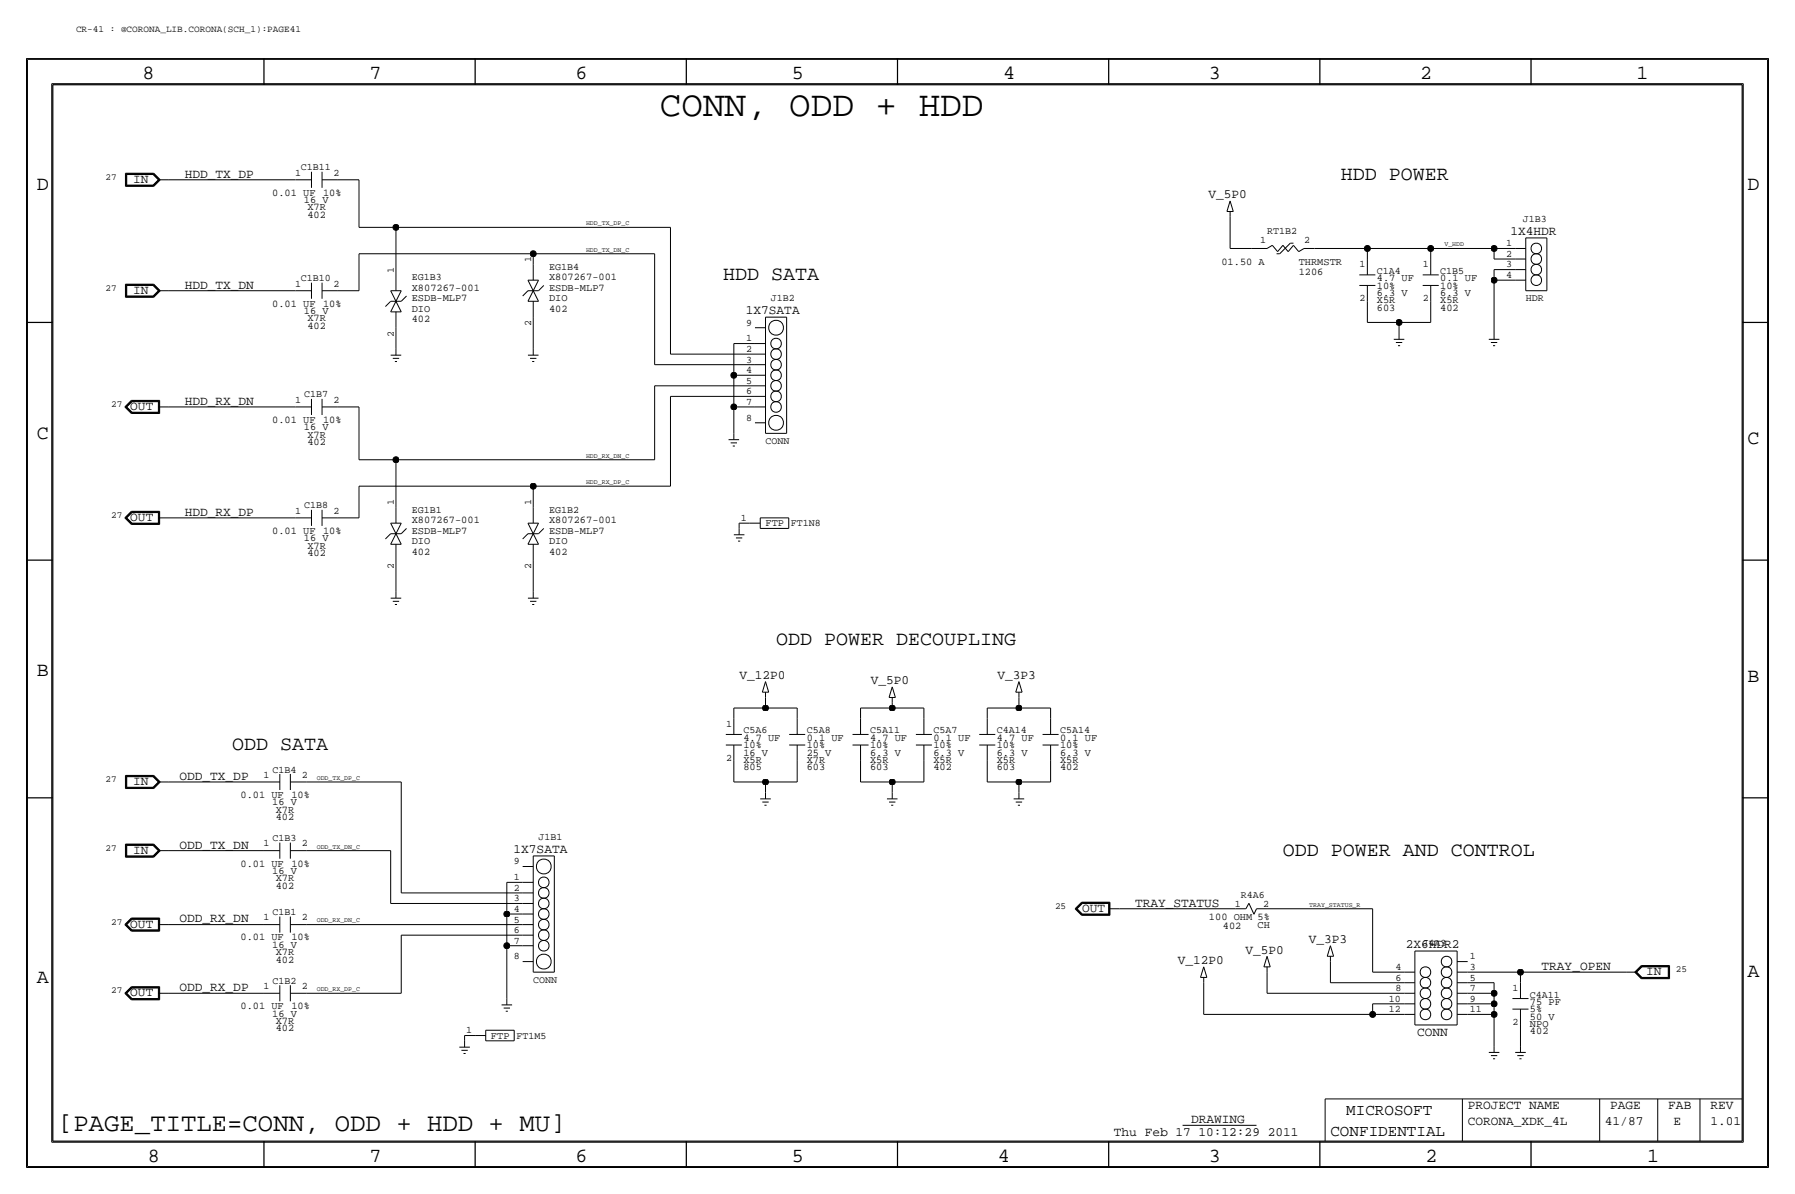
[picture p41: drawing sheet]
<svg xmlns="http://www.w3.org/2000/svg" width="432mm" height="287mm" viewBox="0 0 432 287" stroke-linecap="round" stroke-linejoin="round" font-family="sans-serif">
<defs><g id="words">
<text font-size="8.6" x="158.7" y="28">CONN, ODD + HDD</text>
<text font-size="6.2" x="14" y="271.8">[PAGE_TITLE=CONN, ODD + HDD + MU]</text>
<g font-size="4.8">
<text x="34.3" y="19.1">8</text>
<text x="88.9" y="19.1">7</text>
<text x="138.4" y="19.1">6</text>
<text x="190.5" y="19.1">5</text>
<text x="241.3" y="19.1">4</text>
<text x="290.8" y="19.1">3</text>
<text x="341.6" y="19.1">2</text>
<text x="393.7" y="19.1">1</text>
<text x="8.9" y="45.8">D</text>
<text x="322.6" y="43.2">HDD POWER</text>
<text x="420.4" y="45.8">D</text>
<text x="174" y="67.4">HDD SATA</text>
<text x="8.9" y="105.5">C</text>
<text x="420.4" y="106.7">C</text>
<text x="186.7" y="155">ODD POWER DECOUPLING</text>
<text x="8.9" y="162.6">B</text>
<text x="420.4" y="163.9">B</text>
<text x="55.9" y="180.4">ODD SATA</text>
<text x="308.6" y="205.8">ODD POWER AND CONTROL</text>
<text x="8.9" y="236.3">A</text>
<text x="420.4" y="235">A</text>
<text x="35.5" y="279.4">8</text>
<text x="88.9" y="279.4">7</text>
<text x="138.4" y="279.4">6</text>
<text x="190.5" y="279.4">5</text>
<text x="240" y="279.4">4</text>
<text x="290.8" y="279.4">3</text>
<text x="342.9" y="279.4">2</text>
<text x="396.2" y="279.4">1</text>
</g>
<g font-size="3.8">
<text x="323.9" y="268">MICROSOFT</text>
<text x="320" y="273.1">CONFIDENTIAL</text>
</g>
<g font-size="3.1">
<text x="32" y="44">IN</text>
<text x="44.4" y="42.7">HDD_TX_DP</text>
<text x="290.7" y="47.7">V_5P0</text>
<text x="363.3" y="56.4">1X4HDR</text>
<text x="32" y="70.7">IN</text>
<text x="44.4" y="69.4">HDD_TX_DN</text>
<text x="179.4" y="75.5">1X7SATA</text>
<text x="31.3" y="98.6">OUT</text>
<text x="44.4" y="97.3">HDD_RX_DN</text>
<text x="31.3" y="125.3">OUT</text>
<text x="44.4" y="124">HDD_RX_DP</text>
<text x="177.9" y="163.2">V_12P0</text>
<text x="209.4" y="164.5">V_5P0</text>
<text x="239.9" y="163.2">V_3P3</text>
<text x="32" y="188.8">IN</text>
<text x="43.2" y="187.5">ODD_TX_DP</text>
<text x="32" y="205.3">IN</text>
<text x="43.2" y="204">ODD_TX_DN</text>
<text x="123.5" y="205">1X7SATA</text>
<text x="43.2" y="221.8">ODD_RX_DN</text>
<text x="260.3" y="219.3">OUT</text>
<text x="273" y="218">TRAY_STATUS</text>
<text x="31.3" y="223.1">OUT</text>
<text x="314.9" y="226.7">V_3P3</text>
<text x="338.2" y="227.9">2X6HDR2</text>
<text x="283.3" y="231.8">V_12P0</text>
<text x="299.6" y="229.3">V_5P0</text>
<text x="370.8" y="233.2">TRAY_OPEN</text>
<text x="31.3" y="239.6">OUT</text>
<text x="43.2" y="238.3">ODD_RX_DP</text>
<text x="396" y="234.5">IN</text>
<text x="340.9" y="249">CONN</text>
<text x="353.1" y="266.8">PROJECT NAME</text>
<text x="387.3" y="266.8">PAGE</text>
<text x="401.3" y="266.8">FAB</text>
<text x="411.5" y="266.8">REV</text>
<text x="268" y="273.1">Thu Feb 17 10:12:29 2011</text>
<text x="286.5" y="270.1">DRAWING</text>
<text x="353.1" y="270.6">CORONA_XDK_4L</text>
<text x="386.1" y="270.6">41/87</text>
<text x="402.6" y="270.6">E</text>
<text x="411.5" y="270.6">1.01</text>
</g>
<g font-size="2.5">
<text x="65.5" y="47">0.01 UF</text>
<text x="77.7" y="47">10%</text>
<text x="73.1" y="48.8">16 V</text>
<text x="74" y="50.6">X7R</text>
<text x="74" y="52.4">402</text>
<text x="293.8" y="63.8">01.50 A</text>
<text x="312.4" y="63.8">THRMSTR</text>
<text x="99.1" y="69.9">X807267-001</text>
<text x="132.1" y="67.4">X807267-001</text>
<text x="132.1" y="69.9">ESDB-MLP7</text>
<text x="312.4" y="66.1">1206</text>
<text x="331.2" y="71.2">6.3 V</text>
<text x="331.2" y="67.6">4.7 UF</text>
<text x="331.2" y="69.4">10%</text>
<text x="346.5" y="69.4">10%</text>
<text x="346.5" y="71.2">6.3 V</text>
<text x="346.5" y="67.6">0.1 UF</text>
<text x="65.5" y="73.7">0.01 UF</text>
<text x="73.1" y="75.5">16 V</text>
<text x="74" y="77.3">X7R</text>
<text x="77.7" y="73.7">10%</text>
<text x="99.1" y="72.4">ESDB-MLP7</text>
<text x="99.1" y="77.5">402</text>
<text x="99.1" y="75">DIO</text>
<text x="132.1" y="72.4">DIO</text>
<text x="132.1" y="75">402</text>
<text x="331.2" y="72.9">X5R</text>
<text x="331.2" y="74.7">603</text>
<text x="346.5" y="72.9">X5R</text>
<text x="346.5" y="74.7">402</text>
<text x="74" y="79">402</text>
<text x="65.5" y="101.7">0.01 UF</text>
<text x="77.7" y="101.7">10%</text>
<text x="73.1" y="103.4">16 V</text>
<text x="74" y="105.2">X7R</text>
<text x="74" y="107">402</text>
<text x="99.1" y="125.8">X807267-001</text>
<text x="132.1" y="125.8">X807267-001</text>
<text x="65.5" y="128.3">0.01 UF</text>
<text x="73.1" y="130.1">16 V</text>
<text x="74" y="131.9">X7R</text>
<text x="77.7" y="128.3">10%</text>
<text x="99.1" y="130.9">DIO</text>
<text x="99.1" y="128.3">ESDB-MLP7</text>
<text x="132.1" y="130.9">DIO</text>
<text x="132.1" y="128.3">ESDB-MLP7</text>
<text x="184.1" y="126.5">FTP</text>
<text x="74" y="133.7">402</text>
<text x="99.1" y="133.4">402</text>
<text x="132.1" y="133.4">402</text>
<text x="178.8" y="178.1">4.7 UF</text>
<text x="178.8" y="179.9">10%</text>
<text x="194.1" y="178.1">0.1 UF</text>
<text x="194.1" y="179.9">10%</text>
<text x="209.3" y="178.1">4.7 UF</text>
<text x="209.3" y="179.9">10%</text>
<text x="224.5" y="179.9">10%</text>
<text x="224.5" y="178.1">0.1 UF</text>
<text x="239.8" y="179.9">10%</text>
<text x="239.8" y="178.1">4.7 UF</text>
<text x="255" y="179.9">10%</text>
<text x="255" y="178.1">0.1 UF</text>
<text x="178.8" y="183.4">X5R</text>
<text x="178.8" y="181.7">16 V</text>
<text x="178.8" y="185.2">805</text>
<text x="194.1" y="185.2">603</text>
<text x="194.1" y="181.7">25 V</text>
<text x="194.1" y="183.4">X7R</text>
<text x="209.3" y="183.4">X5R</text>
<text x="209.3" y="185.2">603</text>
<text x="209.3" y="181.7">6.3 V</text>
<text x="224.5" y="185.2">402</text>
<text x="224.5" y="183.4">X5R</text>
<text x="224.5" y="181.7">6.3 V</text>
<text x="239.8" y="183.4">X5R</text>
<text x="239.8" y="181.7">6.3 V</text>
<text x="239.8" y="185.2">603</text>
<text x="255" y="181.7">6.3 V</text>
<text x="255" y="185.2">402</text>
<text x="255" y="183.4">X5R</text>
<text x="57.9" y="191.8">0.01 UF</text>
<text x="70.1" y="191.8">10%</text>
<text x="65.5" y="193.6">16 V</text>
<text x="66.3" y="195.4">X7R</text>
<text x="66.3" y="197.2">402</text>
<text x="57.9" y="208.3">0.01 UF</text>
<text x="70.1" y="208.3">10%</text>
<text x="65.5" y="210.1">16 V</text>
<text x="66.3" y="211.9">X7R</text>
<text x="66.3" y="213.7">402</text>
<text x="290.8" y="221.3">100 OHM 5%</text>
<text x="57.9" y="226.1">0.01 UF</text>
<text x="65.5" y="227.9">16 V</text>
<text x="70.1" y="226.1">10%</text>
<text x="294.2" y="223.3">402</text>
<text x="302.5" y="223.2">CH</text>
<text x="66.3" y="229.7">X7R</text>
<text x="66.3" y="231.4">402</text>
<text x="57.9" y="242.6">0.01 UF</text>
<text x="65.5" y="244.4">16 V</text>
<text x="70.1" y="242.6">10%</text>
<text x="368" y="245.2">50 V</text>
<text x="368" y="241.6">75 PF</text>
<text x="368" y="243.4">5%</text>
<text x="66.3" y="248">402</text>
<text x="66.3" y="246.2">X7R</text>
<text x="118.1" y="249.7">FTP</text>
<text x="368" y="246.9">NPO</text>
<text x="368" y="248.7">402</text>
</g>
<g font-size="2.4">
<text x="72.4" y="41">C1B11</text>
<text x="71" y="42.2">1</text>
<text x="80.3" y="42.2">2</text>
<text x="366.3" y="53.4">J1B3</text>
<text x="303.2" y="58.5">1</text>
<text x="304.8" y="56.2">RT1B2</text>
<text x="313.7" y="58.5">2</text>
<text x="362.4" y="59.2">1</text>
<text x="94.7" y="65.6" transform="rotate(-90 94.7 65.6)">1</text>
<text x="127.8" y="63" transform="rotate(-90 127.8 63)">1</text>
<text x="132.1" y="64.8">EG1B4</text>
<text x="327.1" y="64.3">1</text>
<text x="331.2" y="65.8">C1A4</text>
<text x="342.3" y="64.3">1</text>
<text x="346.5" y="65.8">C1B5</text>
<text x="362.4" y="64.3">3</text>
<text x="362.4" y="61.8">2</text>
<text x="71" y="68.9">1</text>
<text x="72.4" y="67.6">C1B10</text>
<text x="80.3" y="68.9">2</text>
<text x="99.1" y="67.4">EG1B3</text>
<text x="362.4" y="66.9">4</text>
<text x="185.4" y="72.4">J1B2</text>
<text x="327.1" y="72.4">2</text>
<text x="342.3" y="72.4">2</text>
<text x="367" y="72.4">HDR</text>
<text x="94.7" y="80.9" transform="rotate(-90 94.7 80.9)">2</text>
<text x="127.8" y="78.4" transform="rotate(-90 127.8 78.4)">2</text>
<text x="179.5" y="78.3">9</text>
<text x="179.5" y="82.1">1</text>
<text x="179.5" y="89.7">4</text>
<text x="179.5" y="87.2">3</text>
<text x="179.5" y="84.6">2</text>
<text x="73.2" y="95.6">C1B7</text>
<text x="179.5" y="94.8">6</text>
<text x="179.5" y="92.3">5</text>
<text x="71" y="96.8">1</text>
<text x="80.3" y="96.8">2</text>
<text x="179.5" y="101.1">8</text>
<text x="179.5" y="97.3">7</text>
<text x="184.1" y="106.7">CONN</text>
<text x="71" y="123.5">1</text>
<text x="73.2" y="122.2">C1B8</text>
<text x="80.3" y="123.5">2</text>
<text x="94.7" y="121.5" transform="rotate(-90 94.7 121.5)">1</text>
<text x="99.1" y="123.2">EG1B1</text>
<text x="127.8" y="121.5" transform="rotate(-90 127.8 121.5)">1</text>
<text x="132.1" y="123.2">EG1B2</text>
<text x="178.2" y="125.3">1</text>
<text x="190.2" y="126.5">FT1N8</text>
<text x="94.7" y="136.8" transform="rotate(-90 94.7 136.8)">2</text>
<text x="127.8" y="136.8" transform="rotate(-90 127.8 136.8)">2</text>
<text x="174.7" y="174.8">1</text>
<text x="178.8" y="176.3">C5A6</text>
<text x="194.1" y="176.3">C5A8</text>
<text x="209.3" y="176.3">C5A11</text>
<text x="224.5" y="176.3">C5A7</text>
<text x="239.8" y="176.3">C4A14</text>
<text x="255" y="176.3">C5A14</text>
<text x="65.6" y="185.7">C1B4</text>
<text x="174.7" y="182.9">2</text>
<text x="63.4" y="187">1</text>
<text x="72.6" y="187">2</text>
<text x="63.4" y="203.5">1</text>
<text x="65.6" y="202.2">C1B3</text>
<text x="72.6" y="203.5">2</text>
<text x="129.5" y="202">J1B1</text>
<text x="123.6" y="207.8">9</text>
<text x="123.6" y="214.2">2</text>
<text x="123.6" y="211.6">1</text>
<text x="298.5" y="216">R4A6</text>
<text x="63.4" y="221.3">1</text>
<text x="65.6" y="220">C1B1</text>
<text x="72.6" y="221.3">2</text>
<text x="123.6" y="221.8">5</text>
<text x="123.6" y="219.3">4</text>
<text x="123.6" y="216.7">3</text>
<text x="297" y="218">1</text>
<text x="303.8" y="218">2</text>
<text x="123.6" y="226.9">7</text>
<text x="123.6" y="224.3">6</text>
<text x="342.2" y="227.4">J4A3</text>
<text x="123.6" y="230.7">8</text>
<text x="335.7" y="233.2">4</text>
<text x="353.6" y="233.2">3</text>
<text x="353.6" y="230.7">1</text>
<text x="63.4" y="237.8">1</text>
<text x="65.6" y="236.5">C1B2</text>
<text x="72.6" y="237.8">2</text>
<text x="128.3" y="236.3">CONN</text>
<text x="335.7" y="238.3">8</text>
<text x="335.7" y="235.8">6</text>
<text x="353.6" y="238.3">7</text>
<text x="353.6" y="235.8">5</text>
<text x="363.9" y="238.3">1</text>
<text x="368" y="239.8">C4A11</text>
<text x="334.1" y="243.4">12</text>
<text x="334.1" y="240.8">10</text>
<text x="353.6" y="240.8">9</text>
<text x="353.6" y="243.4">11</text>
<text x="112.2" y="248.5">1</text>
<text x="124.2" y="249.7">FT1M5</text>
<text x="363.9" y="246.4">2</text>
</g>
<g font-size="2.3">
<text x="18.3" y="7.7">CR-41 : @CORONA_LIB.CORONA(SCH_1):PAGE41</text>
<text x="25.3" y="43.2">27</text>
<text x="25.3" y="69.9">27</text>
<text x="26.7" y="97.8">27</text>
<text x="26.7" y="124.5">27</text>
<text x="25.3" y="188">27</text>
<text x="25.3" y="204.5">27</text>
<text x="253.8" y="218.5">25</text>
<text x="26.7" y="222.3">27</text>
<text x="403.1" y="233.7">25</text>
<text x="26.7" y="238.8">27</text>
</g>
<g font-size="1.6">
<text x="141" y="54.2">HDD_TX_DP_C</text>
<text x="347.5" y="59.2">V_HDD</text>
<text x="141" y="60.5">HDD_TX_DN_C</text>
<text x="141" y="110">HDD_RX_DN_C</text>
<text x="141" y="116.4">HDD_RX_DP_C</text>
<text x="76.2" y="187.5">ODD_TX_DP_C</text>
<text x="76.2" y="204">ODD_TX_DN_C</text>
<text x="76.2" y="221.8">ODD_RX_DN_C</text>
<text x="315" y="218">TRAY_STATUS_R</text>
<text x="76.2" y="238.3">ODD_RX_DP_C</text>
</g>
</g></defs>
<!-- layer: Nets -->
<g fill="none" stroke="#000" stroke-width=".24">
<path d="M40.6 43.2h30.5zM81.3 43.2h5.1zM86.4 54.7h8.9zM86.4 43.2v11.5zM95.2 54.7h66.1zM95.2 54.7v11.4zM161.3 54.7v30.4zM295.9 52.1v7.6zM295.9 59.7h5.1zM316.2 59.7h12.7zM328.9 59.7h15.3zM328.9 59.7v2.6z"/>
<path d="M344.2 59.7v2.6zM344.2 59.7h15.2zM359.4 59.7h5.1zM359.4 59.7v2.6zM40.6 69.9h30.5zM81.3 69.9h5.1zM86.4 61v8.9zM86.4 61h41.9zM95.2 78.8v5.1zM128.3 61h29.2zM128.3 76.3v7.6zM128.3 61v2.6z"/>
<path d="M157.5 61v26.7zM328.9 77.5h7.7zM328.9 72.4v5.1zM336.5 77.5h7.7zM336.5 77.5v2.6zM344.2 72.4v5.1zM359.4 67.4h5.1zM359.4 62.3h5.1zM359.4 67.4v12.7zM359.4 64.8v2.6zM359.4 64.8h5.1zM40.6 97.8h30.5z"/>
<path d="M81.3 97.8h5.1zM86.4 97.8v12.7zM157.5 87.7h24.1zM157.5 92.8v17.7zM157.5 92.8h24.1zM161.3 85.1h20.3zM161.3 95.3v21.6zM161.3 95.3h20.3zM176.5 97.8v6.4zM176.5 90.2v7.6zM176.5 97.8h5.1zM176.5 82.6v7.6z"/>
<path d="M176.5 90.2h5.1zM176.5 82.6h5.1zM86.4 116.9v7.6zM86.4 116.9h41.9zM86.4 110.5h8.9zM95.2 110.5v11.5zM95.2 110.5h62.3zM128.3 116.9h33zM128.3 116.9v5.1zM40.6 124.5h30.5zM81.3 124.5h5.1zM95.2 134.7v7.6z"/>
<path d="M128.3 134.7v7.6zM177.8 125.8h2.5zM177.8 125.8v1.3zM176.5 170.2h7.6zM176.5 170.2v2.6zM184.1 170.2h7.7zM184.1 167.7v2.5zM191.8 170.2v2.6zM207 170.2v2.6zM207 170.2h7.6zM214.6 170.2h7.6zM214.6 169v1.2z"/>
<path d="M222.2 170.2v2.6zM237.5 170.2h7.6zM237.5 170.2v2.6zM245.1 167.7v2.5zM245.1 170.2h7.6zM252.7 170.2v2.6zM40.6 188h22.9zM73.7 188h22.8zM96.5 188v26.7zM176.5 188h7.6zM176.5 182.9v5.1zM184.1 188h7.7z"/>
<path d="M184.1 188v2.6zM191.8 182.9v5.1zM207 182.9v5.1zM207 188h7.6zM214.6 188h7.6zM214.6 188v2.6zM222.2 182.9v5.1zM237.5 188h7.6zM237.5 182.9v5.1zM245.1 188v2.6zM245.1 188h7.6zM252.7 182.9v5.1z"/>
<path d="M40.6 204.5h22.9zM73.7 204.5h20.3zM94 204.5v12.7zM94 217.2h31.7zM96.5 214.7h29.2zM121.9 219.8v7.6zM121.9 212.1v7.7zM121.9 219.8h3.8zM121.9 212.1h3.8zM269.2 218.5h28zM304.8 218.5h25.4zM330.2 218.5v15.2z"/>
<path d="M40.6 222.3h22.9zM40.6 238.8h22.9zM73.7 222.3h52zM73.7 238.8h22.8zM96.5 224.8h29.2zM96.5 224.8v14zM121.9 227.4v12.7zM121.9 227.4h3.8zM289.6 236.3v7.6zM304.8 238.8h33zM304.8 233.7v5.1zM320 236.3h17.8z"/>
<path d="M320 231.2v5.1zM330.2 233.7h7.6zM353.1 238.8h6.3zM353.1 236.3h6.3zM353.1 233.7h12.7zM359.4 238.8v2.6zM359.4 236.3v2.5zM365.8 233.7v2.6zM365.8 233.7h25.4zM111.8 249v1.2zM111.8 249h2.5zM289.6 243.9h40.6z"/>
<path d="M330.2 243.9h7.6zM330.2 241.4v2.5zM330.2 241.4h7.6zM353.1 243.9h6.3zM353.1 241.4h6.3zM359.4 241.4v2.5zM359.4 243.9v7.6zM365.8 246.4v5.1z"/>
</g>
<g fill="#000" stroke="#000" stroke-width=".24">
<circle cx="95.2" cy="54.7" r=".72"/>
<circle cx="328.9" cy="59.7" r=".72"/>
<circle cx="344.2" cy="59.7" r=".72"/>
<circle cx="359.4" cy="59.7" r=".72"/>
<circle cx="128.3" cy="61" r=".72"/>
<circle cx="336.6" cy="77.5" r=".72"/>
<circle cx="359.4" cy="67.4" r=".72"/>
<circle cx="176.5" cy="90.2" r=".72"/>
<circle cx="176.5" cy="97.8" r=".72"/>
<circle cx="95.2" cy="110.5" r=".72"/>
<circle cx="128.3" cy="116.9" r=".72"/>
<circle cx="184.2" cy="170.2" r=".72"/>
<circle cx="214.6" cy="170.2" r=".72"/>
<circle cx="245.1" cy="170.2" r=".72"/>
<circle cx="184.2" cy="188" r=".72"/>
<circle cx="214.6" cy="188" r=".72"/>
<circle cx="245.1" cy="188" r=".72"/>
<circle cx="121.9" cy="219.8" r=".72"/>
<circle cx="121.9" cy="227.4" r=".72"/>
<circle cx="359.4" cy="238.8" r=".72"/>
<circle cx="365.8" cy="233.7" r=".72"/>
<circle cx="330.2" cy="243.9" r=".72"/>
<circle cx="359.4" cy="241.4" r=".72"/>
<circle cx="359.4" cy="243.9" r=".72"/>
</g>
<!-- layer: Components -->
<g fill="none" stroke="#000" stroke-width=".24">
<path d="M30.2 41.7v3.1zM30.2 44.8h6.8zM30.2 41.7h6.8zM30.3 41.8h6.6zM30.3 41.8v2.9zM30.3 44.7h6.6zM30.4 41.9v2.7zM30.4 44.6h6.5zM30.4 41.9h6.5zM30.5 42h6.3zM30.5 42v2.5zM30.5 44.5h6.3z"/>
<path d="M36.8 44.5l1.3-1.3zM36.8 42l1.3 1.2zM36.9 44.6l1.4-1.4zM36.9 41.9l1.4 1.3zM36.9 41.8l1.5 1.4zM36.9 44.7l1.5-1.5zM37 44.8l1.6-1.6zM37 41.7l1.6 1.5zM38.1 43.2h2.5zM71.1 43.2h3.8zM74.9 41.3v3.9zM77.5 43.2h3.8z"/>
<path d="M77.5 41.3v3.9zM295.1 50.9h1.6zM295.9 50.9v1.2zM295.9 48.3l.8 2.6zM295.9 48.3l-.8 2.6zM301 59.7h3.8zM304.8 59.7l1.3-.7zM306.1 59l1.2 1.5zM308.6 59l1.3 1.5zM308.6 59l-1.3 1.5zM310.4 58.5h.7zM311.1 59l1.3 1.5z"/>
<path d="M311.2 59l-1.3 1.5zM313.7 59.7h2.5zM364.5 59.7h2.5zM367 57.2h5.1zM367 57.2v12.7zM372.1 57.2v12.7zM30.2 68.3v3.2zM30.2 71.5h6.8zM30.2 68.3h6.8zM30.3 68.4h6.6zM30.3 68.4v3zM30.3 71.4h6.6z"/>
<path d="M30.4 68.5v2.8zM30.4 71.3h6.5zM30.4 68.5h6.5zM30.5 68.6h6.3zM30.5 68.6v2.6zM30.5 71.2h6.3zM36.8 68.6l1.3 1.3zM36.9 71.3l1.4-1.4zM36.9 68.5l1.4 1.4zM36.9 68.4l1.5 1.5zM36.9 71.4l1.5-1.5zM37 71.5l1.6-1.6z"/>
<path d="M37 68.3l1.6 1.6zM38.1 69.9l-1.3 1.3zM38.1 69.9h2.5zM71.1 69.9h3.8zM74.9 68v3.8zM77.5 69.9h3.8zM77.5 68v3.8zM94 72.4h2.5zM94 72.4l-1.3 1.3zM94 75h2.5zM94 69.9l2.5 5.1zM94 69.9h2.5z"/>
<path d="M95.2 75v3.8zM95.2 66.1v3.8zM96.5 69.9l-2.5 5.1zM96.5 72.4l1.3-1.2zM127 67.4h2.5zM127 69.9h2.5zM127 69.9l-1.3 1.3zM127 72.4h2.5zM127 67.4l2.5 5zM128.3 72.4v3.9zM128.3 63.6v3.8zM129.5 69.9l1.3-1.3z"/>
<path d="M129.5 67.4l-2.5 5zM181.6 78.8h2.5zM184.1 76.3h5.1zM184.1 76.3v27.9zM189.2 76.3v27.9zM307.1 61h.7zM307.8 61l2.6-2.5zM312.4 60.5l1.3-.8zM327 66.1h3.9zM327 68.6h3.9zM328.9 68.6v3.8zM328.9 62.3v3.8z"/>
<path d="M342.2 66.1h3.9zM342.2 68.6h3.9zM344.2 68.6v3.8zM344.2 62.3v3.8zM364.5 64.8h2.5zM364.5 67.4h2.5zM364.5 62.3h2.5zM367 69.9h5.1zM30 97.8l1.6 1.6zM30 97.8l1.6-1.5zM30.2 97.8l1.4 1.5zM30.3 97.8l1.4-1.3z"/>
<path d="M30.3 97.8l1.4 1.4zM30.5 97.8l1.2-1.2zM30.5 97.8l1.2 1.3zM31.6 96.3h6.8zM31.6 99.4h6.8zM31.6 96.4l-1.4 1.4zM31.6 99.3h6.7zM31.6 96.4h6.7zM31.7 99.2h6.5zM31.7 96.5h6.5zM31.7 99.1h6.4zM31.7 96.6h6.4z"/>
<path d="M38.1 97.8h2.5zM38.1 96.6v2.5zM38.2 96.5v2.7zM38.3 96.4v2.9zM38.4 96.3v3.1zM71.1 97.8h3.8zM74.9 95.9v3.9zM77.5 97.8h3.8zM77.5 95.9v3.9zM94 85.4h2.5zM94.5 86.2h1.5zM95 86.9h.5z"/>
<path d="M95.2 83.9v1.5zM127 85.4h2.5zM127.5 86.2h1.5zM128 86.9h.5zM128.3 83.9v1.5zM181.6 95.3h2.5zM181.6 97.8h2.5zM181.6 87.7h2.5zM181.6 90.2h2.5zM181.6 92.8h2.5zM181.6 85.1h2.5zM181.6 82.6h2.5z"/>
<path d="M335.3 81.6h2.5zM335.8 82.3h1.5zM336.3 83.1h.5zM336.5 80.1v1.5zM358.1 81.6h2.6zM358.6 82.3h1.6zM359.2 83.1h.5zM359.4 80.1v1.5zM175.3 105.7h2.5zM175.8 106.5h1.5zM176.3 107.2h.5zM176.5 104.2v1.5z"/>
<path d="M181.6 101.7h2.5zM184.1 104.2h5.1zM30 124.5l1.6 1.6zM30 124.5l1.6-1.6zM30.2 124.5l1.4 1.5zM30.3 124.5l1.4-1.4zM30.3 124.5l1.4 1.4zM30.5 124.5l1.2-1.3zM30.5 124.5l1.2 1.3zM31.6 122.9h6.8zM31.6 126.1h6.8zM31.6 123l-1.4 1.5z"/>
<path d="M31.6 126h6.7zM31.6 123h6.7zM31.7 125.9h6.5zM31.7 123.1h6.5zM31.7 125.8h6.4zM31.7 123.2h6.4zM38.1 124.5h2.5zM38.1 123.2v2.6zM38.2 123.1v2.8zM38.3 123v3zM38.4 122.9v3.2zM71.1 124.5h3.8z"/>
<path d="M74.9 122.6v3.8zM77.5 124.5h3.8zM77.5 122.6v3.8zM94 128.3h2.5zM94 128.3l-1.3 1.3zM94 130.9h2.5zM94 125.8l2.5 5.1zM94 125.8h2.5zM95.2 130.9v3.8zM95.2 122v3.8zM96.5 125.8l-2.5 5.1zM96.5 128.3l1.3-1.2z"/>
<path d="M127 125.8h2.5zM127 128.3h2.5zM127 128.3l-1.3 1.3zM127 130.9h2.5zM127 125.8l2.5 5.1zM128.3 130.9v3.8zM128.3 122v3.8zM129.5 128.3l1.3-1.2zM129.5 125.8l-2.5 5.1zM176.5 128.6h2.6zM177 129.3h1.6zM177.5 130.1h.6z"/>
<path d="M177.8 127.1v1.5zM180.3 125.8h2.6zM182.9 127.1h6.8zM182.9 124.5v2.6zM182.9 124.5h6.8zM189.7 124.5v2.6zM94 143.8h2.5zM94.5 144.6h1.5zM95 145.3h.5zM95.2 142.3v1.5zM127 143.8h2.5zM127.5 144.6h1.5z"/>
<path d="M128 145.3h.5zM128.3 142.3v1.5zM174.6 176.6h3.9zM174.6 179.1h3.9zM176.5 179.1v3.8zM176.5 172.8v3.8zM183.4 166.4h1.5zM184.1 163.9l-.7 2.5zM184.1 166.4v1.3zM184.1 163.9l.8 2.5zM189.8 176.6h3.9zM189.8 179.1h3.9z"/>
<path d="M191.8 179.1v3.8zM191.8 172.8v3.8zM205.1 176.6h3.8zM205.1 179.1h3.8zM207 179.1v3.8zM207 172.8v3.8zM213.9 167.7h1.5zM214.6 165.2l-.7 2.5zM214.6 167.7v1.3zM214.6 165.2l.8 2.5zM220.3 176.6h3.9zM220.3 179.1h3.9z"/>
<path d="M222.2 179.1v3.8zM222.2 172.8v3.8zM235.6 176.6h3.8zM235.6 179.1h3.8zM237.5 179.1v3.8zM237.5 172.8v3.8zM244.3 166.4h1.6zM245.1 166.4v1.3zM245.1 163.9l.8 2.5zM245.1 163.9l-.8 2.5zM250.8 176.6h3.9zM250.8 179.1h3.9z"/>
<path d="M252.7 179.1v3.8zM252.7 172.8v3.8zM30.2 186.4v3.2zM30.2 189.6h6.8zM30.2 186.4h6.8zM30.3 186.5h6.6zM30.3 186.5v3zM30.3 189.5h6.6zM30.4 186.6v2.8zM30.4 189.4h6.5zM30.4 186.6h6.5zM30.5 186.7h6.3z"/>
<path d="M30.5 186.7v2.6zM30.5 189.3h6.3zM36.8 186.7l1.3 1.3zM36.9 189.4l1.4-1.4zM36.9 186.6l1.4 1.4zM36.9 186.5l1.5 1.5zM36.9 189.5l1.5-1.5zM37 186.4l1.6 1.6zM38.1 188l-1.3 1.3zM38.1 188h2.5zM38.6 188l-1.6 1.6zM63.5 188h3.8z"/>
<path d="M67.3 186.1v3.8zM69.8 188h3.9zM69.8 186.1v3.8zM182.9 192.1h2.5zM183.4 192.8h1.5zM183.9 193.6h.5zM184.1 190.6v1.5zM213.4 192.1h2.5zM213.9 192.8h1.5zM214.4 193.6h.5zM214.6 190.6v1.5zM243.8 192.1h2.6z"/>
<path d="M244.3 192.8h1.6zM244.9 193.6h.5zM245.1 190.6v1.5zM30.2 202.9v3.2zM30.2 206.1h6.8zM30.2 202.9h6.8zM30.3 203h6.6zM30.3 203v3zM30.3 206h6.6zM30.4 203.1v2.8zM30.4 205.9h6.5zM30.4 203.1h6.5z"/>
<path d="M30.5 203.3h6.3zM30.5 203.3v2.5zM30.5 205.8h6.3zM36.8 203.3l1.3 1.2zM36.9 205.9l1.4-1.4zM36.9 203.1l1.4 1.4zM36.9 203l1.5 1.5zM36.9 206l1.5-1.5zM37 202.9l1.6 1.6zM38.1 204.5l-1.3 1.3zM38.1 204.5h2.5zM38.6 204.5l-1.6 1.6z"/>
<path d="M63.5 204.5h3.8zM67.3 202.6v3.9zM69.8 204.5h3.9zM69.8 202.6v3.9zM125.7 208.3h2.6zM125.7 217.2h2.6zM125.7 219.8h2.6zM125.7 214.7h2.6zM125.7 212.1h2.6zM128.3 205.8h5.1zM128.3 205.8v27.9zM133.3 205.8v27.9z"/>
<path d="M258.6 218.5l1.6 1.6zM258.6 218.5l1.6-1.6zM258.8 218.5l1.4 1.5zM258.8 218.5l1.4-1.5zM258.9 218.5l1.4-1.4zM258.9 218.5l1.4 1.4zM259.1 218.5l1.2 1.3zM260.2 216.9h6.8zM260.2 217h6.7zM260.2 220h6.7zM260.3 217.1h6.5zM260.3 219.9h6.5z"/>
<path d="M260.3 217.2h6.4zM260.3 219.8h6.4zM260.4 217.2l-1.3 1.3zM266.7 217.2v2.6zM266.7 218.5h2.5zM266.8 217.1v2.8zM266.9 217v3zM267 216.9v3.2zM297.2 218.5h2.5zM300.4 217.2l1.3 2.6zM300.4 217.2l-.7 1.3zM302.3 218.5h2.5z"/>
<path d="M302.3 218.5l-.6 1.3zM30 238.8l1.6 1.6zM30 222.3l1.6 1.6zM30 238.8l1.6-1.6zM30.2 238.8l1.4-1.5zM30.2 222.3l1.4-1.5zM30.2 238.8l1.4 1.5zM30.2 222.3l1.4 1.5zM30.3 238.8l1.4-1.4zM30.3 222.3l1.4-1.4zM30.3 238.8l1.4 1.4zM30.3 222.3l1.4 1.4z"/>
<path d="M30.5 238.8l1.2-1.3zM30.5 222.3l1.2-1.3zM30.5 238.8l1.2 1.3zM30.5 222.3l1.2 1.3zM31.6 237.2h6.8zM31.6 220.7h6.8zM31.6 223.9h6.8zM31.6 220.7l-1.6 1.6zM31.6 223.8h6.7zM31.6 237.3h6.7zM31.6 220.8h6.7zM31.7 223.7h6.5z"/>
<path d="M31.7 237.4h6.5zM31.7 220.9h6.5zM31.7 223.6h6.4zM31.7 237.5h6.4zM31.7 221h6.4zM38.1 238.8h2.5zM38.1 222.3h2.5zM38.1 237.5v2.6zM38.1 221v2.6zM38.2 237.4v2.8zM38.2 220.9v2.8zM38.3 237.3v3z"/>
<path d="M38.3 220.8v3zM38.4 237.2v3.2zM38.4 220.7v3.2zM63.5 222.3h3.8zM63.5 238.8h3.8zM67.3 220.4v3.8zM67.3 236.9v3.8zM69.8 222.3h3.9zM69.8 220.4v3.8zM69.8 238.8h3.9zM69.8 236.9v3.8zM125.7 231.2h2.6z"/>
<path d="M125.7 224.8h2.6zM125.7 227.4h2.6zM125.7 222.3h2.6zM128.3 233.7h5.1zM260.2 220.1h6.8zM288.8 235h1.5zM289.6 235v1.3zM289.6 232.5l.7 2.5zM289.6 232.5l-.8 2.5zM304 232.5h1.6zM304.8 229.9l-.8 2.6zM304.8 232.5v1.2z"/>
<path d="M304.8 229.9l.8 2.6zM319.3 229.9h1.5zM320 227.4l-.7 2.5zM320 229.9v1.3zM320 227.4l.8 2.5zM337.8 238.8h2.6zM337.8 236.3h2.6zM337.8 233.7h2.6zM340.4 228.7h10.1zM340.4 228.7v17.7zM350.5 228.7v17.7zM350.5 238.8h2.6z"/>
<path d="M350.5 236.3h2.6zM350.5 231.2h2.6zM350.5 233.7h2.6zM365.8 236.3v3.8zM391.2 233.7h2.5zM393.2 233.7l1.6 1.6zM393.2 233.7l1.6-1.5zM393.4 233.7l1.5-1.4zM393.4 233.7l1.5 1.5zM393.5 233.7l1.4-1.3zM393.5 233.7l1.4 1.4zM393.7 233.7l1.3 1.3z"/>
<path d="M393.7 233.7l1.3-1.2zM394.8 232.2h6.8zM394.8 235.3h6.8zM394.9 232.3h6.6zM394.9 235.2h6.6zM394.9 232.4h6.5zM394.9 235.1h6.5zM395 232.5h6.3zM395 235h6.3zM401.3 232.5v2.5zM401.4 232.4v2.7zM401.5 232.3v2.9z"/>
<path d="M401.6 232.2v3.1zM31.6 240.4h6.8zM31.6 240.3h6.7zM31.7 240.2h6.5zM31.7 240.1h6.4zM110.5 251.8h2.5zM111 252.5h1.5zM111.5 253.3h.5zM111.8 250.2v1.6zM114.3 249h2.5zM116.8 250.2h6.9zM116.8 247.7v2.5z"/>
<path d="M116.8 247.7h6.9zM120.6 241.6h2.6zM121.2 242.4h1.5zM121.7 243.1h.5zM121.9 240.1v1.5zM123.7 247.7v2.5zM337.8 241.4h2.6zM337.8 243.9h2.6zM340.4 246.4h10.1zM350.5 241.4h2.6zM350.5 243.9h2.6zM358.1 253h2.6z"/>
<path d="M358.6 253.8h1.6zM359.2 254.6h.5zM359.4 251.5v1.5zM363.8 240.1h3.9zM363.8 242.6h3.9zM364.5 253h2.5zM365 253.8h1.5zM365.5 254.6h.5zM365.8 251.5v1.5zM365.8 242.6v3.8zM284.5 270.6h17.8z"/>
<circle cx="369.6" cy="59.8" r="1.28"/>
<circle cx="186.7" cy="78.8" r="1.79"/>
<circle cx="369.6" cy="62.3" r="1.28"/>
<circle cx="369.6" cy="67.4" r="1.28"/>
<circle cx="369.6" cy="64.8" r="1.28"/>
<circle cx="186.7" cy="87.7" r="1.28"/>
<circle cx="186.7" cy="85.2" r="1.28"/>
<circle cx="186.7" cy="90.2" r="1.28"/>
<circle cx="186.7" cy="95.3" r="1.28"/>
<circle cx="186.7" cy="82.6" r="1.28"/>
<circle cx="186.7" cy="97.9" r="1.28"/>
<circle cx="186.7" cy="92.8" r="1.28"/>
<circle cx="186.7" cy="101.7" r="1.79"/>
<circle cx="130.8" cy="219.8" r="1.28"/>
<circle cx="130.8" cy="212.2" r="1.28"/>
<circle cx="130.8" cy="217.2" r="1.28"/>
<circle cx="130.8" cy="214.7" r="1.28"/>
<circle cx="130.8" cy="208.3" r="1.79"/>
<circle cx="130.8" cy="227.4" r="1.28"/>
<circle cx="130.8" cy="222.3" r="1.28"/>
<circle cx="130.8" cy="224.9" r="1.28"/>
<circle cx="130.8" cy="231.2" r="1.79"/>
<circle cx="342.9" cy="238.8" r="1.28"/>
<circle cx="342.9" cy="233.7" r="1.28"/>
<circle cx="342.9" cy="236.3" r="1.28"/>
<circle cx="348" cy="233.7" r="1.28"/>
<circle cx="348" cy="231.2" r="1.28"/>
<circle cx="348" cy="236.3" r="1.28"/>
<circle cx="348" cy="238.8" r="1.28"/>
<circle cx="342.9" cy="243.9" r="1.28"/>
<circle cx="342.9" cy="241.4" r="1.28"/>
<circle cx="348" cy="241.4" r="1.28"/>
<circle cx="348" cy="243.9" r="1.28"/>
</g>
<!-- layer: Page Border and Title Block -->
<g fill="none" stroke="#000" stroke-width=".3">
<path d="M6.3 14v266.7zM6.4 14h419zM63.5 14v6.4zM114.3 14v6.4zM165.1 14v6.4zM215.9 14v6.4zM266.7 14v6.4zM317.5 14v6.4zM368.3 14v6.4zM425.4 14v266.7zM12.7 20.4h406.4zM12.7 20.4v254z"/>
<path d="M419.1 20.4v254zM6.3 77.5h6.4zM419.1 77.5h6.3zM6.3 134.7h6.4zM419.1 134.7h6.3zM6.3 191.8h6.4zM419.1 191.8h6.3zM12.7 274.4h406.4zM63.5 274.4v6.3zM114.3 274.4v6.3zM165.1 274.4v6.3zM215.9 274.4v6.3z"/>
<path d="M266.7 274.4v6.3zM317.5 274.4v6.3zM368.3 274.4v6.3zM6.4 280.7h419z"/>
</g>
<g fill="none" stroke="#000" stroke-width=".24">
<path d="M6.6 14.3h418.6zM6.6 14.3v266.2zM425.2 14.3v266.2zM12.4 20.1v254.5zM12.4 20.1h407zM419.4 20.1v254.5zM12.4 274.6h407zM318.8 264.2v10.2zM318.8 264.2h100.3zM351.8 264.2v10.2zM384.8 264.2v10.2zM398.8 264.2v10.2z"/>
<path d="M408.9 264.2v10.2zM6.6 280.5h418.6z"/>
</g>
<use href="#words"/>
</svg>
